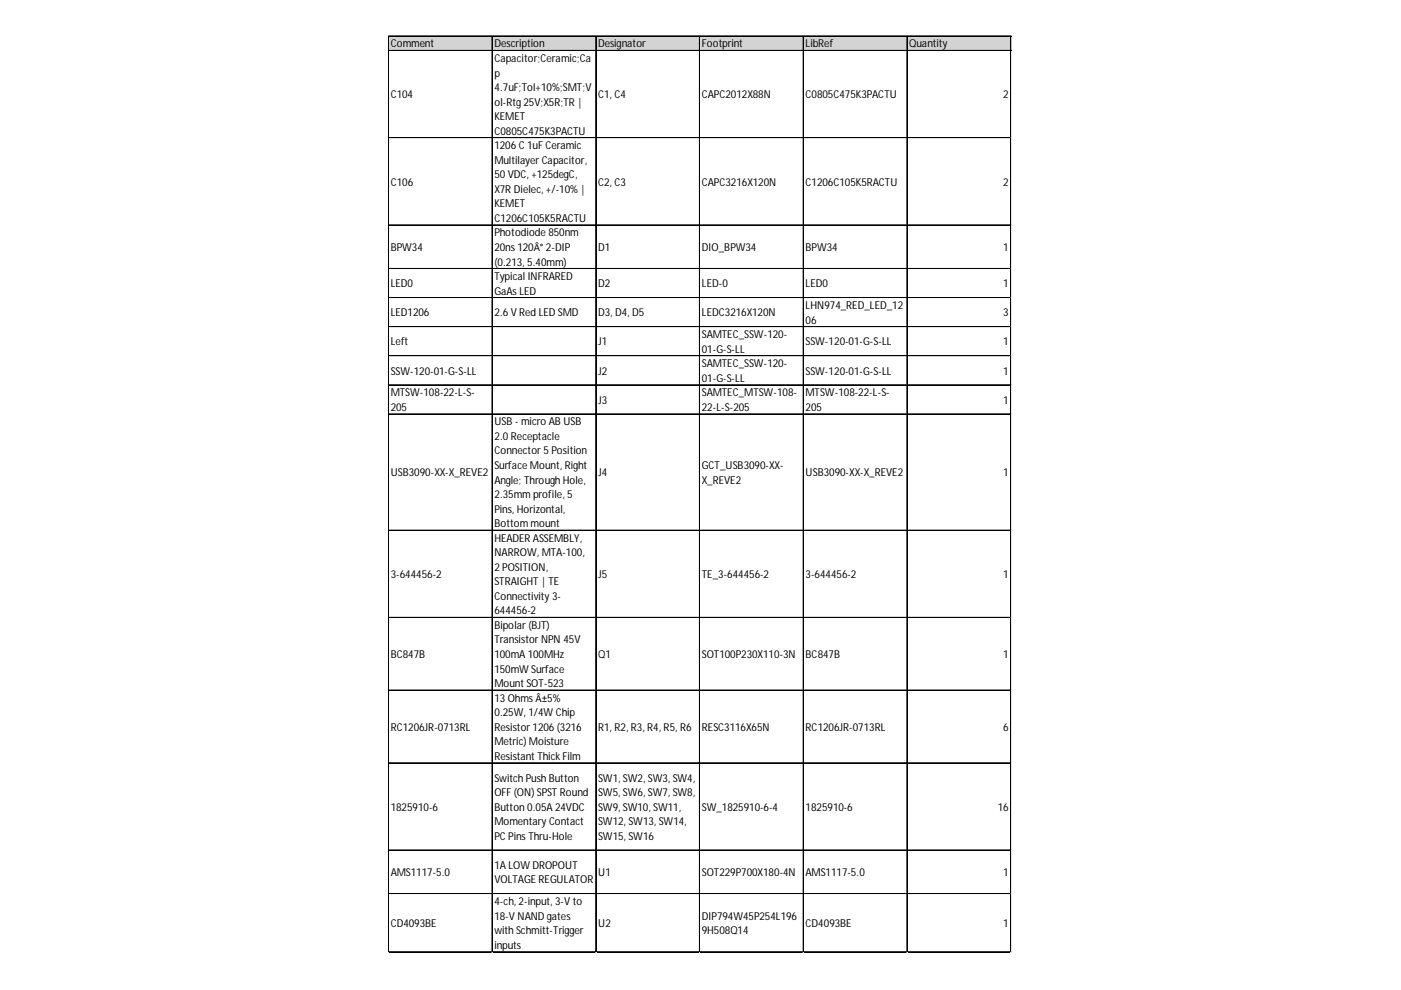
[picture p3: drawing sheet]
<svg xmlns="http://www.w3.org/2000/svg" width="297mm" height="210mm" viewBox="0 0 297 210" stroke-linecap="round" stroke-linejoin="round" font-family="sans-serif">
<defs><g id="words">
<g font-size="2.3">
<text x="82.8" y="10.1">Comment</text>
<text x="104.8" y="10.1">Description</text>
<text x="126.8" y="10.1">Designator</text>
<text x="148.8" y="10.1">Footprint</text>
<text x="170.8" y="10.1">LibRef</text>
<text x="192.8" y="10.1">Quantity</text>
<text x="104.8" y="13.1">Capacitor;Ceramic;Ca</text>
<text x="104.8" y="16.2">p</text>
<text x="82.8" y="20.8">C104</text>
<text x="104.8" y="19.3">4.7uF;Tol+10%;SMT;V</text>
<text x="104.8" y="22.4">ol-Rtg 25V;X5R;TR |</text>
<text x="126.8" y="20.8">C1, C4</text>
<text x="148.8" y="20.8">CAPC2012X88N</text>
<text x="170.8" y="20.8">C0805C475K3PACTU</text>
<text x="212.7" y="20.8">2</text>
<text x="104.8" y="25.5">KEMET</text>
<text x="104.8" y="28.6">C0805C475K3PACTU</text>
<text x="104.8" y="31.6">1206C 1uF Ceramic</text>
<text x="104.8" y="34.7">Multilayer Capacitor,</text>
<text x="82.8" y="39.3">C106</text>
<text x="104.8" y="37.8">50VDC, +125degC,</text>
<text x="104.8" y="40.9">X7R Dielec, +/-10% |</text>
<text x="126.8" y="39.3">C2, C3</text>
<text x="148.8" y="39.3">CAPC3216X120N</text>
<text x="170.8" y="39.3">C1206C105K5RACTU</text>
<text x="212.7" y="39.3">2</text>
<text x="104.8" y="44">KEMET</text>
<text x="104.8" y="47">C1206C105K5RACTU</text>
<text x="82.8" y="53.2">BPW34</text>
<text x="104.8" y="50.1">Photodiode 850nm</text>
<text x="104.8" y="53.2">20ns120Â° 2-DIP</text>
<text x="126.8" y="53.2">D1</text>
<text x="148.8" y="53.2">DIO_BPW34</text>
<text x="170.8" y="53.2">BPW34</text>
<text x="212.7" y="53.2">1</text>
<text x="104.8" y="56.3">(0.213, 5.40mm)</text>
<text x="104.8" y="59.4">Typical INFRARED</text>
<text x="82.8" y="60.9">LED0</text>
<text x="104.8" y="62.5">GaAs LED</text>
<text x="126.8" y="60.9">D2</text>
<text x="148.8" y="60.9">LED-0</text>
<text x="170.8" y="60.9">LED0</text>
<text x="170.8" y="65.5">LHN974_RED_LED_12</text>
<text x="212.7" y="60.9">1</text>
<text x="82.8" y="67.1">LED1206</text>
<text x="104.8" y="67.1">2.6V Red LED SMD</text>
<text x="126.8" y="67.1">D3, D4, D5</text>
<text x="148.8" y="67.1">LEDC3216X120N</text>
<text x="148.8" y="71.7">SAMTEC_SSW-120-</text>
<text x="170.8" y="68.6">06</text>
<text x="212.7" y="67.1">3</text>
<text x="82.8" y="73.2">Left</text>
<text x="126.8" y="73.2">J1</text>
<text x="148.8" y="74.8">01-G-S-LL</text>
<text x="148.8" y="77.9">SAMTEC_SSW-120-</text>
<text x="170.8" y="73.2">SSW-120-01-G-S-LL</text>
<text x="212.7" y="73.2">1</text>
<text x="82.8" y="79.4">SSW-120-01-G-S-LL</text>
<text x="126.8" y="79.4">J2</text>
<text x="148.8" y="81">01-G-S-LL</text>
<text x="170.8" y="79.4">SSW-120-01-G-S-LL</text>
<text x="212.7" y="79.4">1</text>
<text x="82.8" y="84">MTSW-108-22-L-S-</text>
<text x="82.8" y="87.1">205</text>
<text x="126.8" y="85.6">J3</text>
<text x="148.8" y="84">SAMTEC_MTSW-108-</text>
<text x="148.8" y="87.1">22-L-S-205</text>
<text x="170.8" y="84">MTSW-108-22-L-S-</text>
<text x="170.8" y="87.1">205</text>
<text x="212.7" y="85.6">1</text>
<text x="104.8" y="90.2">USB - micro AB USB</text>
<text x="104.8" y="93.3">2.0Receptacle</text>
<text x="82.8" y="101">USB3090-XX-X_REVE2</text>
<text x="104.8" y="96.4">Connector 5Position</text>
<text x="104.8" y="99.4">Surface Mount, Right</text>
<text x="126.8" y="101">J4</text>
<text x="148.8" y="99.4">GCT_USB3090-XX-</text>
<text x="170.8" y="101">USB3090-XX-X_REVE2</text>
<text x="212.7" y="101">1</text>
<text x="104.8" y="102.5">Angle; Through Hole,</text>
<text x="104.8" y="105.6">2.35mm profile, 5</text>
<text x="148.8" y="102.5">X_REVE2</text>
<text x="104.8" y="108.7">Pins, Horizontal,</text>
<text x="104.8" y="111.8">Bottom mount</text>
<text x="104.8" y="114.9">HEADER ASSEMBLY,</text>
<text x="104.8" y="117.9">NARROW, MTA-100,</text>
<text x="82.8" y="122.6">3-644456-2</text>
<text x="104.8" y="121">2POSITION,</text>
<text x="104.8" y="124.1">STRAIGHT | TE</text>
<text x="126.8" y="122.6">J5</text>
<text x="148.8" y="122.6">TE_3-644456-2</text>
<text x="170.8" y="122.6">3-644456-2</text>
<text x="212.7" y="122.6">1</text>
<text x="104.8" y="127.2">Connectivity 3-</text>
<text x="104.8" y="130.3">644456-2</text>
<text x="104.8" y="133.4">Bipolar (BJT)</text>
<text x="104.8" y="136.4">Transistor NPN 45V</text>
<text x="82.8" y="139.5">BC847B</text>
<text x="104.8" y="139.5">100mA 100MHz</text>
<text x="104.8" y="142.6">150mW Surface</text>
<text x="126.8" y="139.5">Q1</text>
<text x="148.8" y="139.5">SOT100P230X110-3N</text>
<text x="170.8" y="139.5">BC847B</text>
<text x="212.7" y="139.5">1</text>
<text x="104.8" y="145.7">Mount SOT-523</text>
<text x="104.8" y="148.8">13OhmsÂ±5%</text>
<text x="82.8" y="154.9">RC1206JR-0713RL</text>
<text x="104.8" y="151.8">0.25W, 1/4W Chip</text>
<text x="104.8" y="154.9">Resistor 1206(3216</text>
<text x="126.8" y="154.9">R1, R2, R3, R4, R5, R6</text>
<text x="148.8" y="154.9">RESC3116X65N</text>
<text x="170.8" y="154.9">RC1206JR-0713RL</text>
<text x="212.7" y="154.9">6</text>
<text x="104.8" y="158">Metric) Moisture</text>
<text x="104.8" y="161.1">Resistant Thick Film</text>
<text x="104.8" y="165.7">Switch Push Button</text>
<text x="126.8" y="165.7">SW1, SW2, SW3, SW4,</text>
<text x="82.8" y="171.9">1825910-6</text>
<text x="104.8" y="168.8">OFF (ON) SPST Round</text>
<text x="104.8" y="171.9">Button 0.05A 24VDC</text>
<text x="126.8" y="168.8">SW5, SW6, SW7, SW8,</text>
<text x="126.8" y="171.9">SW9, SW10, SW11,</text>
<text x="148.8" y="171.9">SW_1825910-6-4</text>
<text x="170.8" y="171.9">1825910-6</text>
<text x="211.6" y="171.9">16</text>
<text x="104.8" y="175">Momentary Contact</text>
<text x="104.8" y="178">PC Pins Thru-Hole</text>
<text x="126.8" y="175">SW12, SW13, SW14,</text>
<text x="126.8" y="178">SW15, SW16</text>
<text x="82.8" y="185.7">AMS1117-5.0</text>
<text x="104.8" y="184.2">1A LOW DROPOUT</text>
<text x="126.8" y="185.7">U1</text>
<text x="148.8" y="185.7">SOT229P700X180-4N</text>
<text x="170.8" y="185.7">AMS1117-5.0</text>
<text x="212.7" y="185.7">1</text>
<text x="104.8" y="187.3">VOLTAGE REGULATOR</text>
<text x="104.8" y="191.9">4-ch, 2-input, 3-V to</text>
<text x="82.8" y="196.5">CD4093BE</text>
<text x="104.8" y="195">18-V NAND gates</text>
<text x="126.8" y="196.5">U2</text>
<text x="148.8" y="195">DIP794W45P254L196</text>
<text x="170.8" y="196.5">CD4093BE</text>
<text x="212.7" y="196.5">1</text>
<text x="104.8" y="198.1">with Schmitt-Trigger</text>
<text x="104.8" y="201.2">inputs</text>
<text x="148.8" y="198.1">9H508Q14</text>
</g>
</g></defs>
<path d="M82.4 7.7h132v3.1h-132z" fill="#d3d3d3"/>
<g fill="none" stroke="#000" stroke-width=".21">
<path d="M82.3 7.6v194.3M82.4 7.6v194.3M82.4 7.6h132M82.4 7.7h132M82.4 10.7h132M82.4 10.8h132M104.3 7.7v194.2M104.4 7.7v194.2M126.3 7.7v194.2M126.4 7.7v194.2M148.3 7.7v194.2M148.4 7.7v194.2"/>
<path d="M170.3 7.7v194.2M192.3 7.7v194.2M214.3 7.7v194.2M82.4 29.2h132M82.4 47.7h132M82.4 56.9h132M82.4 57h132M82.4 63.1h132M82.4 69.2h132M82.4 69.3h132M82.4 75.4h132M82.4 75.5h132"/>
<path d="M82.4 81.6h132M82.4 87.7h132M82.4 87.8h132M82.4 112.4h132M82.4 112.5h132M82.4 130.9h132M82.4 131h132M82.4 146.3h132M82.4 146.4h132M82.4 161.7h132M82.4 161.8h132M82.4 180.2h132"/>
<path d="M82.4 180.3h132M82.4 189.5h132M82.4 201.8h132"/>
</g>
<path d="M82.3 201.9v.1" fill="none" stroke="#e0e0e0" stroke-width=".21"/>
<path d="M82.3 201.9l.1 .1z" fill="#e0e0e0"/>
<path d="M104.3 201.9v.1" fill="none" stroke="#e0e0e0" stroke-width=".21"/>
<path d="M104.3 201.9l.1 .1z" fill="#e0e0e0"/>
<path d="M126.3 201.9v.1" fill="none" stroke="#e0e0e0" stroke-width=".21"/>
<path d="M126.3 201.9l.1 .1z" fill="#e0e0e0"/>
<path d="M148.3 201.9v.1" fill="none" stroke="#e0e0e0" stroke-width=".21"/>
<path d="M148.3 201.9l.1 .1z" fill="#e0e0e0"/>
<path d="M170.3 201.9v.1" fill="none" stroke="#e0e0e0" stroke-width=".21"/>
<path d="M170.3 201.9l.1 .1z" fill="#e0e0e0"/>
<path d="M192.3 201.9v.1" fill="none" stroke="#e0e0e0" stroke-width=".21"/>
<path d="M192.3 201.9l.1 .1z" fill="#e0e0e0"/>
<path d="M214.3 201.9v.1" fill="none" stroke="#e0e0e0" stroke-width=".21"/>
<path d="M214.3 201.9l.1 .1z" fill="#e0e0e0"/>
<path d="M214.4 29.2h.1" fill="none" stroke="#e0e0e0" stroke-width=".21"/>
<path d="M214.4 29.2v.1z" fill="#e0e0e0"/>
<path d="M214.4 47.7h.1" fill="none" stroke="#e0e0e0" stroke-width=".21"/>
<path d="M214.4 47.7v.1z" fill="#e0e0e0"/>
<path d="M214.4 56.9h.1" fill="none" stroke="#e0e0e0" stroke-width=".21"/>
<path d="M214.4 56.9v.1z" fill="#e0e0e0"/>
<path d="M214.4 63.1h.1" fill="none" stroke="#e0e0e0" stroke-width=".21"/>
<path d="M214.4 63.1v.1z" fill="#e0e0e0"/>
<path d="M214.4 69.2h.1" fill="none" stroke="#e0e0e0" stroke-width=".21"/>
<path d="M214.4 69.2v.2z" fill="#e0e0e0"/>
<path d="M214.4 75.4h.1" fill="none" stroke="#e0e0e0" stroke-width=".21"/>
<path d="M214.4 75.4v.1z" fill="#e0e0e0"/>
<path d="M214.4 81.6h.1" fill="none" stroke="#e0e0e0" stroke-width=".21"/>
<path d="M214.4 81.6v.1z" fill="#e0e0e0"/>
<path d="M214.4 87.7h.1" fill="none" stroke="#e0e0e0" stroke-width=".21"/>
<path d="M214.4 87.7v.2z" fill="#e0e0e0"/>
<path d="M214.4 112.4h.1" fill="none" stroke="#e0e0e0" stroke-width=".21"/>
<path d="M214.4 112.4v.1z" fill="#e0e0e0"/>
<path d="M214.4 130.9h.1" fill="none" stroke="#e0e0e0" stroke-width=".21"/>
<path d="M214.4 130.9v.1z" fill="#e0e0e0"/>
<path d="M214.4 146.3h.1" fill="none" stroke="#e0e0e0" stroke-width=".21"/>
<path d="M214.4 146.3v.1z" fill="#e0e0e0"/>
<path d="M214.4 161.7h.1" fill="none" stroke="#e0e0e0" stroke-width=".21"/>
<path d="M214.4 161.7v.1z" fill="#e0e0e0"/>
<path d="M214.4 180.2h.1" fill="none" stroke="#e0e0e0" stroke-width=".21"/>
<path d="M214.4 180.2v.1z" fill="#e0e0e0"/>
<path d="M214.4 189.5h.1" fill="none" stroke="#e0e0e0" stroke-width=".21"/>
<path d="M214.4 189.5v.1z" fill="#e0e0e0"/>
<path d="M214.4 201.8h.1" fill="none" stroke="#e0e0e0" stroke-width=".21"/>
<path d="M214.4 201.8v.1z" fill="#e0e0e0"/>
<use href="#words"/>
</svg>
